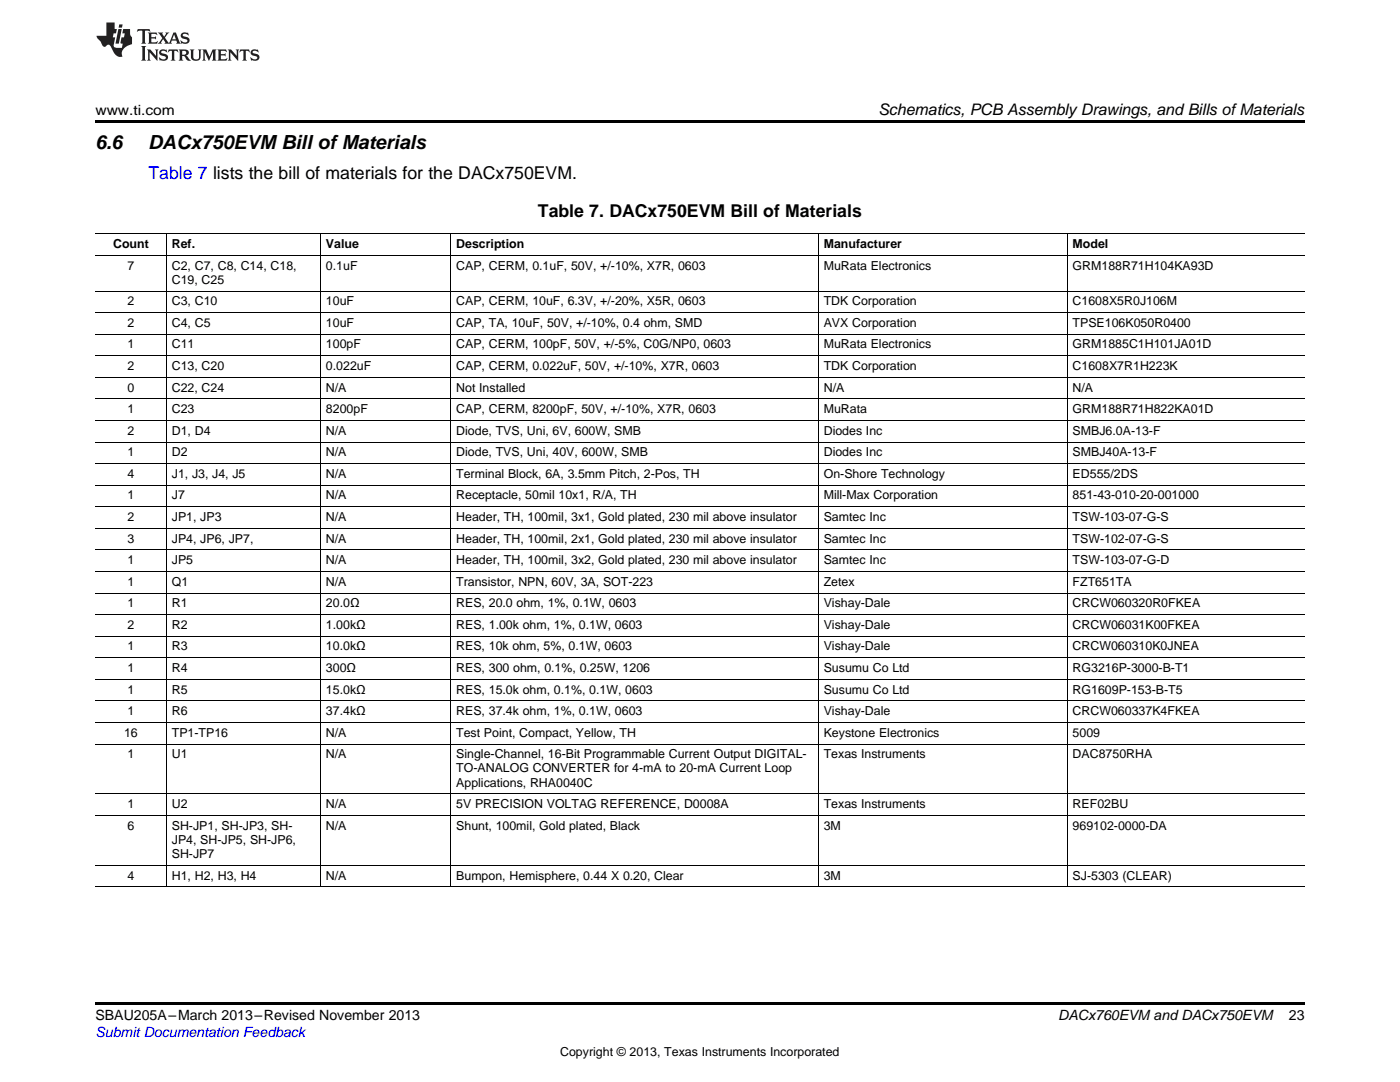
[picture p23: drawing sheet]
<svg xmlns="http://www.w3.org/2000/svg" width="279mm" height="216mm" viewBox="0 0 279 216" stroke-linecap="round" stroke-linejoin="round" font-family="sans-serif">
<defs><g id="words">
<g font-size="3.9">
<text x="19" y="29.6">6.6</text>
<text x="29.6" y="29.6">DACx750EVM Bill ofMaterials</text>
</g>
<text font-size="3.5" fill="#00f" x="29.6" y="35.6">Table 7 lists the bill of materials for the DACx750EVM.</text>
<text font-size="3.5" x="107.4" y="43.4">Table 7. DACx750EVM Bill of Materials</text>
<text font-size="3.2" x="175.3" y="23">Schematics, PCB Assembly Drawings, and Bills ofMaterials</text>
<g font-size="2.8">
<text x="19" y="23">www.ti.com</text>
<text x="19" y="203.6">SBAU205A–March 2013–Revised November 2013</text>
<text x="211.2" y="203.6">DACx760EVM and DACx750EVM</text>
<text x="257.2" y="203.5">23</text>
</g>
<text font-size="2.8" fill="#00f" x="19" y="206.9">Submit Documentation Feedback</text>
<g font-size="2.5">
<text x="22.6" y="49.5">Count</text>
<text x="25.4" y="53.8">7</text>
<text x="34.3" y="49.5">Ref.</text>
<text x="34.3" y="53.8">C2, C7, C8, C14, C18,</text>
<text x="65.1" y="49.5">Value</text>
<text x="65.1" y="53.8">0.1uF</text>
<text x="91.1" y="49.5">Description</text>
<text x="91.1" y="53.8">CAP, CERM, 0.1uF, 50V, +/-10%, X7R, 0603</text>
<text x="164.4" y="49.5">Manufacturer</text>
<text x="164.4" y="53.8">MuRata Electronics</text>
<text x="214.1" y="49.5">Model</text>
<text x="214.1" y="53.8">GRM188R71H104KA93D</text>
<text x="34.3" y="56.6">C19, C25</text>
<text x="25.4" y="60.9">2</text>
<text x="25.4" y="65.2">2</text>
<text x="34.3" y="60.9">C3, C10</text>
<text x="34.3" y="65.2">C4, C5</text>
<text x="65.1" y="60.9">10uF</text>
<text x="65.1" y="65.2">10uF</text>
<text x="91.1" y="60.9">CAP, CERM, 10uF, 6.3V, +/-20%, X5R, 0603</text>
<text x="91.1" y="65.2">CAP, TA, 10uF, 50V, +/-10%, 0.4 ohm, SMD</text>
<text x="164.4" y="60.9">TDK Corporation</text>
<text x="164.4" y="65.2">AVX Corporation</text>
<text x="214.1" y="60.9">C1608X5R0J106M</text>
<text x="214.1" y="65.2">TPSE106K050R0400</text>
<text x="25.4" y="69.5">1</text>
<text x="34.3" y="69.5">C11</text>
<text x="65.1" y="69.5">100pF</text>
<text x="91.1" y="69.5">CAP, CERM, 100pF, 50V, +/-5%, C0G/NP0, 0603</text>
<text x="164.4" y="69.5">MuRata Electronics</text>
<text x="214.1" y="69.5">GRM1885C1H101JA01D</text>
<text x="25.4" y="73.8">2</text>
<text x="34.3" y="73.8">C13, C20</text>
<text x="65.1" y="73.8">0.022uF</text>
<text x="91.1" y="73.8">CAP, CERM, 0.022uF, 50V, +/-10%, X7R, 0603</text>
<text x="164.4" y="73.8">TDK Corporation</text>
<text x="214.1" y="73.8">C1608X7R1H223K</text>
<text x="25.4" y="78.1">0</text>
<text x="25.4" y="82.4">1</text>
<text x="34.3" y="78.1">C22, C24</text>
<text x="34.3" y="82.4">C23</text>
<text x="65.1" y="78.1">N/A</text>
<text x="65.1" y="82.4">8200pF</text>
<text x="91.1" y="78.1">Not Installed</text>
<text x="91.1" y="82.4">CAP, CERM, 8200pF, 50V, +/-10%, X7R, 0603</text>
<text x="164.4" y="78.1">N/A</text>
<text x="164.4" y="82.4">MuRata</text>
<text x="214.1" y="78.1">N/A</text>
<text x="214.1" y="82.4">GRM188R71H822KA01D</text>
<text x="25.4" y="86.7">2</text>
<text x="34.3" y="86.7">D1, D4</text>
<text x="65.1" y="86.7">N/A</text>
<text x="91.1" y="86.7">Diode, TVS, Uni, 6V, 600W, SMB</text>
<text x="164.4" y="86.7">Diodes Inc</text>
<text x="214.1" y="86.7">SMBJ6.0A-13-F</text>
<text x="25.4" y="91.1">1</text>
<text x="25.4" y="95.4">4</text>
<text x="34.3" y="91.1">D2</text>
<text x="34.3" y="95.4">J1, J3, J4, J5</text>
<text x="65.1" y="91.1">N/A</text>
<text x="65.1" y="95.4">N/A</text>
<text x="91.1" y="91.1">Diode, TVS, Uni, 40V, 600W, SMB</text>
<text x="91.1" y="95.4">Terminal Block, 6A, 3.5mm Pitch, 2-Pos, TH</text>
<text x="164.4" y="91.1">Diodes Inc</text>
<text x="164.4" y="95.4">On-Shore Technology</text>
<text x="214.1" y="91.1">SMBJ40A-13-F</text>
<text x="214.1" y="95.4">ED555/2DS</text>
<text x="25.4" y="99.7">1</text>
<text x="34.3" y="99.7">J7</text>
<text x="65.1" y="99.7">N/A</text>
<text x="91.1" y="99.7">Receptacle, 50mil 10x1, R/A, TH</text>
<text x="164.4" y="99.7">Mill-Max Corporation</text>
<text x="214.1" y="99.7">851-43-010-20-001000</text>
<text x="25.4" y="104">2</text>
<text x="34.3" y="104">JP1, JP3</text>
<text x="65.1" y="104">N/A</text>
<text x="91.1" y="104">Header, TH, 100mil, 3x1, Gold plated, 230 mil above insulator</text>
<text x="164.4" y="104">Samtec Inc</text>
<text x="214.1" y="104">TSW-103-07-G-S</text>
<text x="25.4" y="108.3">3</text>
<text x="25.4" y="112.6">1</text>
<text x="34.3" y="108.3">JP4, JP6, JP7,</text>
<text x="34.3" y="112.6">JP5</text>
<text x="65.1" y="108.3">N/A</text>
<text x="65.1" y="112.6">N/A</text>
<text x="91.1" y="108.3">Header, TH, 100mil, 2x1, Gold plated, 230 mil above insulator</text>
<text x="91.1" y="112.6">Header, TH, 100mil, 3x2, Gold plated, 230 mil above insulator</text>
<text x="164.4" y="108.3">Samtec Inc</text>
<text x="164.4" y="112.6">Samtec Inc</text>
<text x="214.1" y="108.3">TSW-102-07-G-S</text>
<text x="214.1" y="112.6">TSW-103-07-G-D</text>
<text x="25.4" y="116.9">1</text>
<text x="34.3" y="116.9">Q1</text>
<text x="65.1" y="116.9">N/A</text>
<text x="91.1" y="116.9">Transistor, NPN, 60V, 3A, SOT-223</text>
<text x="164.4" y="116.9">Zetex</text>
<text x="214.1" y="116.9">FZT651TA</text>
<text x="25.4" y="121.2">1</text>
<text x="25.4" y="125.5">2</text>
<text x="34.3" y="121.2">R1</text>
<text x="34.3" y="125.5">R2</text>
<text x="65.1" y="121.2">20.0Ω</text>
<text x="65.1" y="125.5">1.00kΩ</text>
<text x="91.1" y="121.2">RES, 20.0 ohm, 1%, 0.1W, 0603</text>
<text x="91.1" y="125.5">RES, 1.00k ohm, 1%, 0.1W, 0603</text>
<text x="164.4" y="121.2">Vishay-Dale</text>
<text x="164.4" y="125.5">Vishay-Dale</text>
<text x="214.1" y="121.2">CRCW060320R0FKEA</text>
<text x="214.1" y="125.5">CRCW06031K00FKEA</text>
<text x="25.4" y="129.8">1</text>
<text x="34.3" y="129.8">R3</text>
<text x="65.1" y="129.8">10.0kΩ</text>
<text x="91.1" y="129.8">RES, 10k ohm, 5%, 0.1W, 0603</text>
<text x="164.4" y="129.8">Vishay-Dale</text>
<text x="214.1" y="129.8">CRCW060310K0JNEA</text>
<text x="25.4" y="134.1">1</text>
<text x="34.3" y="134.1">R4</text>
<text x="65.1" y="134.1">300Ω</text>
<text x="91.1" y="134.1">RES, 300 ohm, 0.1%, 0.25W, 1206</text>
<text x="164.4" y="134.1">Susumu Co Ltd</text>
<text x="214.1" y="134.1">RG3216P-3000-B-T1</text>
<text x="25.4" y="138.4">1</text>
<text x="25.4" y="142.7">1</text>
<text x="34.3" y="138.4">R5</text>
<text x="34.3" y="142.7">R6</text>
<text x="65.1" y="138.4">15.0kΩ</text>
<text x="65.1" y="142.7">37.4kΩ</text>
<text x="91.1" y="138.4">RES, 15.0k ohm, 0.1%, 0.1W, 0603</text>
<text x="91.1" y="142.7">RES, 37.4k ohm, 1%, 0.1W, 0603</text>
<text x="164.4" y="138.4">Susumu Co Ltd</text>
<text x="164.4" y="142.7">Vishay-Dale</text>
<text x="214.1" y="138.4">RG1609P-153-B-T5</text>
<text x="214.1" y="142.7">CRCW060337K4FKEA</text>
<text x="24.8" y="147">16</text>
<text x="34.3" y="147">TP1-TP16</text>
<text x="65.1" y="147">N/A</text>
<text x="91.1" y="147">Test Point, Compact, Yellow, TH</text>
<text x="164.4" y="147">Keystone Electronics</text>
<text x="214.1" y="147">5009</text>
<text x="25.4" y="151.3">1</text>
<text x="34.3" y="151.3">U1</text>
<text x="65.1" y="151.3">N/A</text>
<text x="91.1" y="151.3">Single-Channel, 16-Bit Programmable Current Output DIGITAL-</text>
<text x="91.1" y="154.1">TO-ANALOG CONVERTER for 4-mA to 20-mA Current Loop</text>
<text x="164.4" y="151.3">Texas Instruments</text>
<text x="214.1" y="151.3">DAC8750RHA</text>
<text x="25.4" y="161.3">1</text>
<text x="34.3" y="161.3">U2</text>
<text x="65.1" y="161.3">N/A</text>
<text x="91.1" y="157">Applications, RHA0040C</text>
<text x="91.1" y="161.3">5V PRECISION VOLTAG REFERENCE, D0008A</text>
<text x="164.4" y="161.3">Texas Instruments</text>
<text x="214.1" y="161.3">REF02BU</text>
<text x="25.4" y="165.6">6</text>
<text x="34.3" y="165.6">SH-JP1, SH-JP3, SH-</text>
<text x="65.1" y="165.6">N/A</text>
<text x="91.1" y="165.6">Shunt, 100mil, Gold plated, Black</text>
<text x="164.4" y="165.6">3M</text>
<text x="214.1" y="165.6">969102-0000-DA</text>
<text x="34.3" y="168.4">JP4, SH-JP5, SH-JP6,</text>
<text x="34.3" y="171.2">SH-JP7</text>
<text x="25.4" y="175.5">4</text>
<text x="34.3" y="175.5">H1, H2, H3, H4</text>
<text x="65.1" y="175.5">N/A</text>
<text x="91.1" y="175.5">Bumpon, Hemisphere, 0.44 X 0.20, Clear</text>
<text x="164.4" y="175.5">3M</text>
<text x="214.1" y="175.5">SJ-5303 (CLEAR)</text>
<text x="111.8" y="210.7">Copyright © 2013, Texas Instruments Incorporated</text>
</g>
</g></defs>
<path d="M19 24h241.3v.6h-241.3zM19 200h241.3v.6h-241.3z" fill="#000"/>
<g fill="none" stroke="#000" stroke-width=".2">
<path d="M19 58.1h241.3M19 51h241.3M19 46.7h241.3M33.2 46.7v130.3M63.9 46.7v130.3M89.9 46.7v130.3M163.3 46.7v130.3M213 46.7v130.3M19 79.6h241.3M19 75.3h241.3M19 71h241.3M19 66.7h241.3"/>
<path d="M19 62.4h241.3M19 96.8h241.3M19 92.5h241.3M19 88.2h241.3M19 83.9h241.3M19 118.3h241.3M19 114h241.3M19 109.7h241.3M19 105.4h241.3M19 101.1h241.3M19 139.9h241.3M19 135.6h241.3"/>
<path d="M19 131.3h241.3M19 126.9h241.3M19 122.6h241.3M19 158.4h241.3M19 148.5h241.3M19 144.2h241.3M19 177h241.3M19 172.7h241.3M19 162.7h241.3"/>
</g>
<g fill="#231f20">
<path d="M27.5 5.8l-.1 .6 .4-.3h.6v.2v2.1l-.2 .3h1l-.3-.3v-2.1l.1-.2h.5l.5 .3-.2-.6zM29.5 6.5l.2 .4v1.5l-.2 .3h1.8l.2-.5a1.04 1.04 0 0 1-1.3 .1v-.6h.6l.3 .2v-.7l-.3 .2h-.6v-.6h.8l.4 .2-.2-.5zM31.5 6.5l.9 1.1-.9 1.1h.8l-.2-.2 .5-.7 .4 .7-.2 .2h1.5l-.1-.2 .1-.4h.9l.1 .4-.2 .2h1l-.3-.3-.7-1.9h-.5l-.9 2.1-.8-1.1 .9-1h-.8l.1 .3-.3 .5-.4-.6 .2-.2zM34.7 6.9l.4 .9h-.7zM36.3 6.6a.63 .63 0 0 0-.2 .7 .63 .63 0 0 0 .6 .4l.6 .2 .1 .2a.75 .75 0 0 1-.7 .4 .75 .75 0 0 1-.6-.5l.1 .7 .1-.1a1.11 1.11 0 0 0 1.5-.5 1.13 1.13 0 0 0-1.2-.9l-.1-.3a1.04 1.04 0 0 1 1.2 .2l-.2-.6-.1 .1-.5-.1zM28.2 9.2l.2 .3v2.2l-.2 .4h1l-.3-.4v-2.2l.3-.3zM29.3 9.9l.3 .3v1.5l-.3 .4h.8l-.2-.4v-1.3l1.5 1.7v-1.9l.2-.3h-.7l.2 .3v.9l-1.1-1.2zM32 10a.62 .62 0 0 0-.2 .7 .62 .62 0 0 0 .6 .4l.6 .2 .1 .2a.76 .76 0 0 1-.7 .4 .76 .76 0 0 1-.6-.5l.1 .7 .1-.1a1.11 1.11 0 0 0 1.5-.6 1.13 1.13 0 0 0-1.2-.8l-.1-.3a1.04 1.04 0 0 1 1.2 .1l-.2-.5-.1 .1-.5-.2zM33.7 9.9l-.2 .6a.61 .61 0 0 1 .8-.3v1.5l-.2 .4h.9l-.2-.4v-1.5a.63 .63 0 0 1 .8 .3l-.2-.6zM35.6 9.9l.3 .3v1.5l-.3 .4h1l-.2-.2v-.7l.5 .2a.76 .76 0 0 0 1.2 .6l-1-.9a.58 .58 0 0 0 .6-.6 .58 .58 0 0 0-.5-.6zM36.4 10.2l.1-.1a.45 .45 0 0 1 .5 .1 .45 .45 0 0 1 .1 .5l-.7 .2zM37.9 9.9l.2 .2a2.17 2.17 0 0 0 .3 1.9 .99 .99 0 0 0 1.6-.7v-1.1l.2-.3h-.7l.2 .2a1.92 1.92 0 0 1-.2 1.7 .6 .6 0 0 1-.9-.5v-1.1l.2-.3zM40.4 9.9l.2 .3v1.5l-.2 .4h.7l-.2-.4v-1.4l.8 1.8 .8-1.8v1.4l-.2 .4h.9l-.2-.4v-1.5l.2-.3h-.8l-.6 1.4-.6-1.4zM43.4 9.9l.2 .3v1.5l-.2 .4h1.8l.2-.6a1.04 1.04 0 0 1-1.3 .2v-.6h.5l.4 .1v-.6l-.4 .2h-.5v-.6h.8l.3 .2-.1-.5zM45.5 9.9l.2 .3v1.5l-.2 .4h.7l-.2-.4v-1.3l1.5 1.7v-1.9l.2-.3h-.7l.2 .3v.9l-1.1-1.2zM47.9 9.9l-.1 .6a.61 .61 0 0 1 .8-.3v1.5l-.3 .4h1l-.3-.4 .1-1.5a.63 .63 0 0 1 .7 .3l-.1-.6zM50.2 10a.62 .62 0 0 0-.2 .7 .62 .62 0 0 0 .6 .4l.6 .2 .2 .2a.76 .76 0 0 1-.8 .4 .76 .76 0 0 1-.6-.5l.1 .7 .2-.1a1.11 1.11 0 0 0 1.5-.6 1.13 1.13 0 0 0-1.3-.8l-.1-.3a1.04 1.04 0 0 1 1.2 .1l-.1-.5-.2 .1-.5-.2z"/>
<path d="M21.2 4.5v2.6h-1.9l.1 .4 .7 .9a.91 .91 0 0 0 1 .9 .56 .56 0 0 1 .5-.4 .56 .56 0 0 1 .5 .3l.4 .8a1.53 1.53 0 0 0 1.9 1.3 1.54 1.54 0 0 1 1-2.1l.9-.4v-1.4a1.52 1.52 0 0 1-.3-1.6h-1.4l-.2 .9h.5l-.2 .8h-.4l-.2 .9v.2l.4 .1-.2 .9a1.93 1.93 0 0 1-1.6-.3l.3-1.8h-.5l.2-.8h.4l.2-.9h-.4v-1.3zM23.6 5.8l-.6 2.9h.7l.6-2.9zM23.8 4.9l-.1 .6h.6l.2-.6z"/>
</g>
<use href="#words"/>
</svg>
